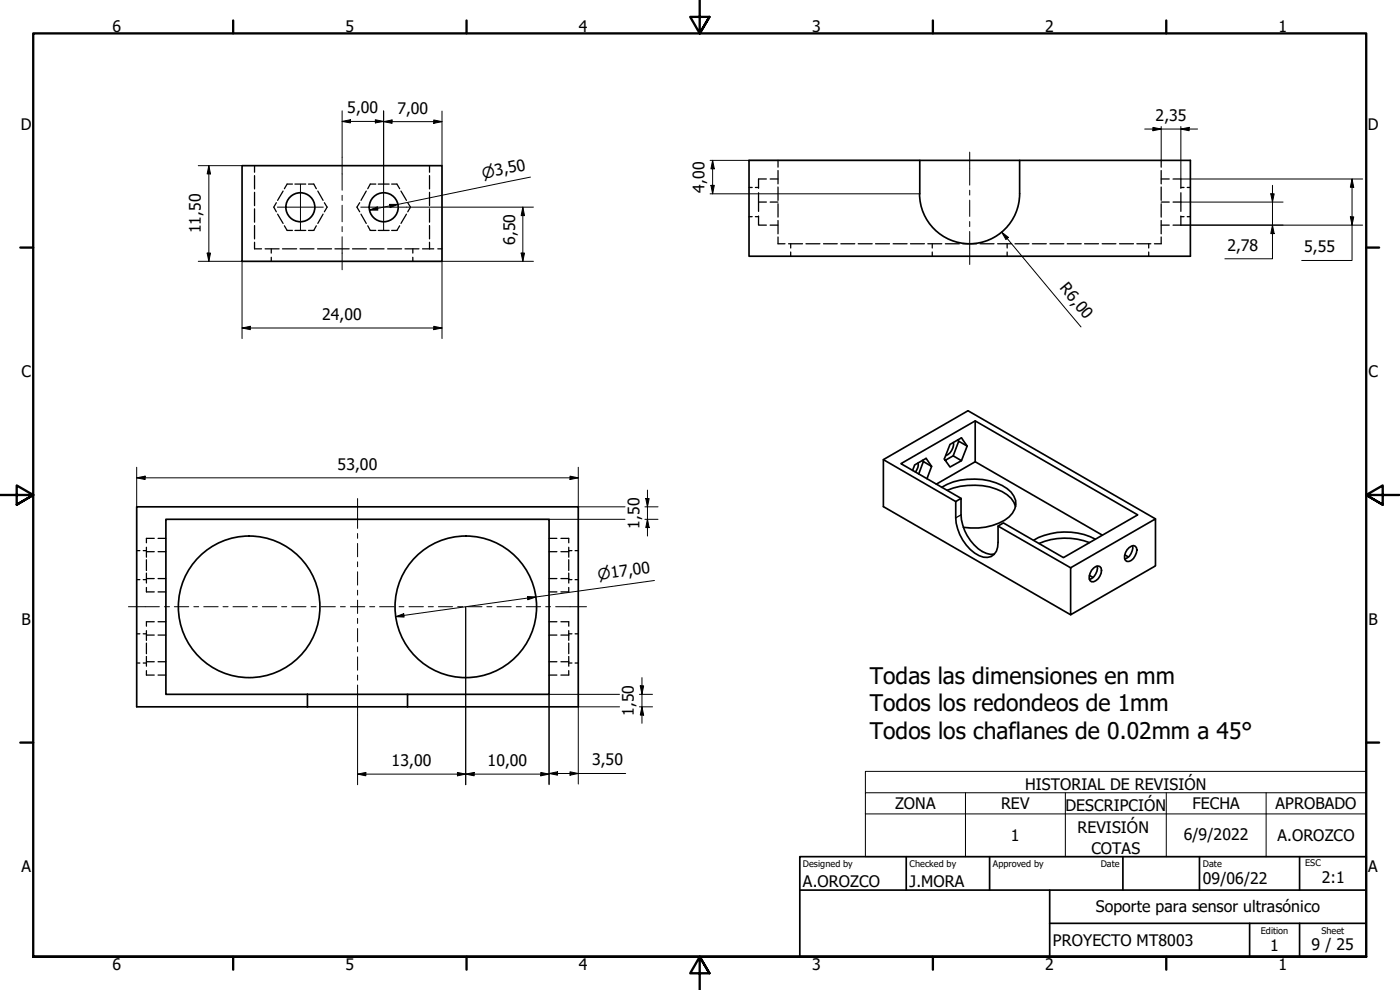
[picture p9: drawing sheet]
<svg xmlns="http://www.w3.org/2000/svg" width="420mm" height="297mm" viewBox="0 0 420 297" stroke-linecap="round" stroke-linejoin="round" font-family="sans-serif">
<defs><g id="words">
<g font-size="6.9">
<text x="261" y="205.2">Todas las dimensiones en mm</text>
<text x="261" y="213.4">Todos los redondeos de 1mm</text>
<text x="261" y="221.7">Todos los chaflanes de 0.02mm a 45°</text>
</g>
<g font-size="4.8">
<text x="33.7" y="9.6">6</text>
<text x="103.7" y="9.6">5</text>
<text x="173.7" y="9.6">4</text>
<text x="243.7" y="9.6">3</text>
<text x="313.7" y="9.6">2</text>
<text x="383.7" y="9.6">1</text>
<text x="104.2" y="34">5,00</text>
<text x="119.3" y="34.1">7,00</text>
<text x="6.2" y="38.9">D</text>
<text x="346.8" y="36.3">2,35</text>
<text x="410.5" y="38.9">D</text>
<text x="211.5" y="57.8" transform="rotate(-90 211.5 57.8)">4,00</text>
<text x="60.3" y="70" transform="rotate(-90 60.3 70)">11,50</text>
<text x="154.6" y="73.5" transform="rotate(-90 154.6 73.5)">6,50</text>
<text x="368.4" y="75.2">2,78</text>
<text x="391.4" y="75.7">5,55</text>
<text x="317.9" y="86.5" transform="rotate(50 317.9 86.5)">R6,00</text>
<text x="96.6" y="96.1">24,00</text>
<text x="6.4" y="113.1">C</text>
<text x="410.7" y="113.1">C</text>
<text x="101.3" y="141">53,00</text>
<text x="191.9" y="158.6" transform="rotate(-90 191.9 158.6)">1,50</text>
<text x="6.4" y="187.4">B</text>
<text x="410.7" y="187.4">B</text>
<text x="190.2" y="214.9" transform="rotate(-90 190.2 214.9)">1,50</text>
<text x="117.5" y="229.9">13,00</text>
<text x="146.3" y="229.9">10,00</text>
<text x="177.7" y="229.7">3,50</text>
<text x="307.7" y="237">HISTORIAL DE REVISIÓN</text>
<text x="268.6" y="242.8">ZONA</text>
<text x="300.4" y="242.8">REV</text>
<text x="319.7" y="243.4">DESCRIPCIÓN</text>
<text x="357.9" y="242.8">FECHA</text>
<text x="382.8" y="242.8">APROBADO</text>
<text x="323.4" y="249.8">REVISIÓN</text>
<text x="303.4" y="252.4">1</text>
<text x="327.5" y="256.2">COTAS</text>
<text x="355.3" y="252.1">6/9/2022</text>
<text x="383.4" y="252.4">A.OROZCO</text>
<text x="6.4" y="261.7">A</text>
<text x="410.7" y="261.7">A</text>
<text x="241" y="266">A.OROZCO</text>
<text x="273" y="266">J.MORA</text>
<text x="361" y="265.3">09/06/22</text>
<text x="396.7" y="264.8">2:1</text>
<text x="328.9" y="273.5">Soporte para sensor ultrasónico</text>
<text x="316" y="283.8">PROYECTO MT8003</text>
<text x="381.2" y="285.3">1</text>
<text x="393.6" y="285">9 / 25</text>
<text x="33.7" y="290.9">6</text>
<text x="103.7" y="290.9">5</text>
<text x="173.7" y="290.9">4</text>
<text x="243.7" y="290.9">3</text>
<text x="313.7" y="290.9">2</text>
<text x="383.7" y="290.9">1</text>
</g>
<g font-size="4.6">
<text x="145" y="53.6" transform="rotate(-12 145 53.6)">⌀3,50</text>
<text x="179.6" y="174" transform="rotate(-8 179.6 174)">⌀17,00</text>
</g>
<g font-size="2.7">
<text x="241" y="260.1">Designed by</text>
<text x="273" y="260.1">Checked by</text>
<text x="298" y="260.1">Approved by</text>
<text x="330.3" y="260">Date</text>
<text x="361" y="260">Date</text>
<text x="391.7" y="259.7">ESC</text>
<text x="378.4" y="280.1">Edition</text>
<text x="396.6" y="280.1">Sheet</text>
</g>
</g></defs>
<!-- layer: Hidden (ISO) -->
<g fill="none" stroke="#000" stroke-width=".38">
<path d="M76.4 49.7v2M76.4 52.7v4M76.4 57.7v4M85 57.3l-1.7 2.8M87.8 55.2h-1.6l-.9 1.4M88.5 55.2h3.3M92.6 55.2h1.6l.7 1.4M95.4 57.3l1.6 2.8M109.9 57.3l-1.6 2.8M112.8 55.2h-1.7l-.7 1.4M113.5 55.2h3.3M117.5 55.2h1.6l.9 1.4"/>
<path d="M120.3 57.3l1.7 2.8M128.9 49.7v2M128.9 52.7v4M128.9 57.7v4M224.8 56.2h.9M226.7 56.2h.9M227.6 57.8v5.6M230 53.7h-2.4v2.8M231.1 53.7h2.4M233.5 48.1v2.1M233.5 51.2v4M233.5 56.1v4"/>
<path d="M348.5 48.1v2.1M348.5 51.2v4M348.5 56.1v4M348.5 53.7h2.4M352 53.7h2.4v2.8M354.4 57.8v5.6M354.4 56.2h.9M356.3 56.2h1M76.4 72.7v2h2.1M76.4 62.7v4M76.4 67.7v4M79.6 74.7h4.2"/>
<path d="M81.4 74.7v1.2M81.4 77.2v1.2M82.9 60.8l-.7 1.4 .7 1.3M83.3 64.2l1.7 2.8M84.8 74.7h4.2M85.3 67.7l.9 1.4h1.6M88.5 69.1h3.3M90 74.7h4.2M94.9 67.7l-.7 1.4h-1.6M95.3 74.7h4.2M97 64.2l-1.6 2.8M97.3 60.8l.9 1.4-.9 1.3"/>
<path d="M100.5 74.7h4.3M105.8 74.7h4.2M107.9 60.8l-.8 1.4 .8 1.3M108.3 64.2l1.6 2.8M110.4 67.7l.7 1.4h1.7M111.1 74.7h4.2M113.5 69.1h3.3M116.3 74.7h4.2M120 67.7l-.9 1.4h-1.6M121.5 74.7h4.2M122 64.2l-1.7 2.8M122.4 60.8l.8 1.4-.8 1.3"/>
<path d="M123.9 74.7v1.2M123.9 77.2v1.2M126.8 74.7h3.4M128.9 62.7v4M128.9 67.7v4M128.9 72.7v2M131.4 74.7h1.3M224.8 65h.9M226.7 65h.9M227.6 64.8v2.7h2.4M227.6 60.6h2.4M231.1 60.6h2.4"/>
<path d="M231.1 67.5h2.4M233.5 71.1v2h2.1M233.5 61.1v4M233.5 66.2v4M236.7 73.1h4.2M237.3 73.1v1.3M237.3 75.6v1.3M241.9 73.1h4.2M247.1 73.1h4.2M252.3 73.1h4.2M257.6 73.1h4.1M262.8 73.1h4.2"/>
<path d="M268 73.1h4.2M273.2 73.1h4.2M278.4 73.1h4.2M279.8 73.1v1.3M279.8 75.6v1.3M283.7 73.1h4.2M288.9 73.1h4.2M294.1 73.1h4.2M299.4 73.1h4.2M302.3 73.1v1.3M302.3 75.6v1.3M304.6 73.1h4.2"/>
<path d="M309.8 73.1h4.2M315.1 73.1h4.2M320.3 73.1h4.2M325.5 73.1h4.2M330.8 73.1h4.1M336 73.1h4.2M341.2 73.1h4.2M344.7 73.1v1.3M344.7 75.6v1.3M348.5 71.1v2h-2M348.5 61.1v4M348.5 66.2v4"/>
<path d="M348.5 60.6h2.4M348.5 67.5h2.4M352 60.6h2.4M354.4 64.8v2.7h-2.4M354.4 65h.9M356.3 65h1M41 165.2h1M41 173.9h1M43 165.2h.9M43 173.9h.9M43.9 164.2v1.3h2.4M43.9 171.9v1.7h2.4"/>
<path d="M43.9 176.3v1.3h2.4M43.9 165.5v1.7M43.9 167.9v3.3M43.9 173.6v1.3M46.3 161.5h-2.4v1.4M47.4 177.6h2.4M47.4 161.5h2.4M47.4 165.5h2.4M47.4 173.6h2.4M164.8 177.6h2.3M164.8 161.5h2.3M164.8 165.5h2.3"/>
<path d="M164.8 173.6h2.3M168.3 161.5h2.4v1.4M168.3 165.5h2.4M168.3 173.6h2.4M170.7 176.3v1.3h-2.4M170.7 164.2v3M170.7 167.9v3.3M170.7 171.9v3M170.7 165.2h.9M170.7 173.9h.9M172.6 165.2h.9M172.6 173.9h.9"/>
<path d="M41 190.2h1M41 198.9h1M43 190.2h.9M43 198.9h.9M43.9 189.2v1.3h2.4M43.9 197v1.6h2.4M43.9 190.5v1.6M43.9 193v3.1M43.9 198.6v1.3M46.3 186.5h-2.4v1.4M47.4 186.5h2.4M47.4 190.5h2.4"/>
<path d="M47.4 198.6h2.4M164.8 186.5h2.3M164.8 190.5h2.3M164.8 198.6h2.3M168.3 186.5h2.4v1.4M168.3 190.5h2.4M168.3 198.6h2.4M170.7 189.2v2.9M170.7 193v3.1M170.7 197v2.9M170.7 190.2h.9M170.7 198.9h.9"/>
<path d="M172.6 190.2h.9M172.6 198.9h.9M43.9 201.2v1.4h2.4M47.4 202.6h2.4M164.8 202.6h2.3M170.7 201.2v1.4h-2.4"/>
</g>
<!-- layer: Visible (ISO) -->
<g fill="none" stroke="#000" stroke-width=".51">
<path d="M72.6 49.7h60.1v28.7h-60.1zM276 48.1v10.1M306 48.1h51.3v28.8h-132.5v-28.8h81.2v10.1a15 15 0 0 1-15 14.9 15 15 0 0 1-15-15M265.1 137.9l21.7 12.6M275.5 138.9a3.5 3.5 0 0 1-.7 2.8M276.9 138.1l.2 .4M279.6 139.9l-1.7-2.4-3.4 2-.6 1.6M286.1 136.8l1.6-4.4 2.6 1.4-1.8 4.4M286.1 132.8a3.9 3.9 0 0 1-2.3 3.9M287.5 132l.2 .4M290.3 133.8l-1.8-2.4-3.4 1.9-1.7 4.4 1.7 2.4 3.4-1.9-2.4-1.4-2.4 1.3M292.7 138.5v-12.2l48.7 28.2-22.2 12.8-18.1-10.4-1.6 .9v4.9a3.9 3.9 0 0 1-3.1 4.5 9.4 9.4 0 0 1-7.5-5.2 16.9 16.9 0 0 1-2.1-11.5l1.6-1a16.7 16.7 0 0 0 2.9 12.7 9.8 9.8 0 0 0 6 4.2l1.1-.2"/>
<path d="M292.7 126.3l-22.3 12.8 18 10.4M41 152.1h132.5v60h-132.5zM275.7 142.2l1.4-3.7 2.5 1.4-1.4 3.7M281 145.3l11.7-6.8 38.1 22.1M282.6 146.2a19.5 19.5 0 0 1 19.7 .4 5.1 5.1 0 0 1 .5 8.5 17.7 17.7 0 0 1-13.7 3.1M284.2 147.1a20.1 20.1 0 0 1 18.1 1.3l1.2 1.1 .8 1.2 .5 1.3M299.5 157.8l21.8 12.6M346.8 155.7l-56.3-32.5-25.4 14.7v14.1l56.2 32.5M321.3 170.4l25.5-14.7v14.1l-25.5 14.7zM327 162.8a20.3 20.3 0 0 0-15.2 .3M327 172.6l1 .7M328.2 170.4a1.34 1.34 0 0 1 2.3 0 3.4 3.4 0 0 1-2.9 4.1 1.77 1.77 0 0 1-.4-2.5z"/>
<path d="M328.7 161.8a19.7 19.7 0 0 0-18.5 .3M329.2 169.8a3.7 3.7 0 0 1-2.2 4M337.6 166.5l1 .6M338.8 164.3l1.4-.6 .5 .2a2.2 2.2 0 0 1 0 2.8 2.48 2.48 0 0 1-2.5 1.8 1.82 1.82 0 0 1-.4-2.7zM339.9 163.8a3.8 3.8 0 0 1-2.3 4M92.3 208.3h-42.5v-52.5h115v52.5h-42.5v3.8M92.3 208.3h30M92.3 208.3v3.8"/>
<circle cx="90.1" cy="62.2" r="4.4"/>
<circle cx="115.2" cy="62.2" r="4.4"/>
<circle cx="74.8" cy="182.1" r="21.2"/>
<circle cx="139.8" cy="182.1" r="21.2"/>
</g>
<!-- layer: Visible Narrow (ISO) -->
<path d="M288.4 154.5l-1.6 .9" fill="none" stroke="#000" stroke-width=".38"/>
<!-- layer: Border (ISO) -->
<g fill="none" stroke="#000" stroke-width=".7">
<path d="M70 6.1v3.9M140 6.1v3.9M210 0v10l-2.9-4.9h5.8l-2.9 4.9 2.9-4.9M280 6.1v3.9M350 6.1v3.9M6.1 74.3h3.9M410 74.3h3.9M0 148.5h10l-5-2.8v5.7l5-2.9-5 2.9M420 148.5h-10l5-2.8v5.7l-5-2.9 5 2.9M6.1 222.8h3.9M410 222.8h3.9M10 287.1v-277.1h400v277.1h-400h400"/>
<path d="M70 287.1v3.8M140 287.1v3.8M212.9 292l-2.9-4.9 2.9 4.9h-5.8l2.9-4.9v9.9M280 287.1v3.8M350 287.1v3.8"/>
</g>
<!-- layer: Title (ISO) -->
<path d="M240 257h170v30.1h-170zM272 257v10.1M297 257v10.1M337 257v10.1M360 257v10.1M390 257v10.1M240 267.1h170M315 277h95M315 267.1v20M375 277v10.1M390 277v10.1" fill="none" stroke="#000" stroke-width=".51"/>
<!-- layer: Dimension (ISO) -->
<g fill="none" stroke="#000" stroke-width=".3">
<path d="M102.7 36.4l2.5-.5v1zM102.7 36.4l30 .1M102.7 33.3v13.9M112.6 35.9l2.5 .5-2.5 .5zM115.1 36.5l2.6-.5v1zM115.1 33.3v22M130.2 36l2.5 .5-2.5 .5zM132.7 33.3v16.4M343.5 38.7h15.9M346 38.2l2.5 .5-2.5 .5zM348.5 38v10.1M354.4 38.7l2.5-.5v1z"/>
<path d="M354.4 38v15.7h54.5M59.5 49.7h13.1M62.7 49.7l.5 2.5h-1zM62.7 49.7v28.7M159.2 53.1l-48.3 9.9M213.1 58.2h62.9M213.1 48.1h62.9M213.4 55.6h1l-.5 2.6zM213.9 48.1l.5 2.6h-1zM213.9 48.1v10.1M381.4 58.2h1l-.5 2.4zM381.9 55.6v22h-14.3"/>
<path d="M405.8 53.7l.5 2.5h-1zM405.8 53.7v24.5h-15.1M59.5 78.4h13.1v23.2M62.2 75.9h1l-.5 2.5zM110.9 63l2.3-.9 .2 .9zM116.9 61.3h2.5l-2.3 1zM122 62.2h38.1M156.4 75.9h1l-.5 2.5zM156.9 62.2l.5 2.5h-1zM156.9 62.2v16.2M160.1 78.4h-27.4v23.2M300.6 69.6l2 1.6-.7 .7z"/>
<path d="M300.6 69.6l23.8 28.5M354.4 67.5h54.5M354.4 60.6h30.7M381.9 67.5l.5 2.6h-1zM405.3 65.1h1l-.5 2.4zM72.6 98.4l2.5-.5v1zM72.6 98.4h60.1M130.2 97.9l2.5 .5-2.5 .5zM41 143.4l2.6-.5v1zM41 143.4h132.5M41 140.2v11.9M164.8 155.8h22.8"/>
<path d="M171.1 142.9l2.4 .5-2.4 .5zM173.5 140.2v11.9h14.1M193.5 152.1h4M193.5 155.8h4M193.8 149.6h1l-.5 2.5zM194.3 155.8l.5 2.5h-1zM194.3 147.1v13.7M158.3 179l2.5 .1-2.4 .8zM196.4 174.2l-77.7 10.8M118.7 185l2.5-.9 .1 1.1zM139.8 182.2v53.2M107.3 214.6v20.8"/>
<path d="M185.9 212.1h-12.4v23.2M185.9 208.3h-21.1v27.1M191.9 212.1h3.9M191.9 208.3h3.9M192.2 205.8h1l-.5 2.5zM192.7 212.1l.5 2.5h-1zM192.7 203.3v13.7M107.3 232.3l2.5-.5v1zM107.3 232.3h57.5M137.3 231.8l2.5 .5-2.5 .5zM139.8 232.3l2.5-.5v1zM162.3 231.8l2.5 .5-2.5 .5z"/>
<path d="M164.8 232.1l2.5-.5v1zM164.8 232.1h23M171.1 231.6l2.4 .5-2.4 .5z"/>
</g>
<g fill="#000">
<path d="M102.7 36.4l2.5-.5v1z" fill-rule="evenodd"/>
<path d="M112.6 35.9l2.5 .5-2.5 .5z" fill-rule="evenodd"/>
<path d="M115.1 36.5l2.6-.5v1z" fill-rule="evenodd"/>
<path d="M130.2 36l2.5 .5-2.5 .5z" fill-rule="evenodd"/>
<path d="M346 38.2l2.5 .5-2.5 .5z" fill-rule="evenodd"/>
<path d="M354.4 38.7l2.5-.5v1z" fill-rule="evenodd"/>
<path d="M62.7 49.7l.5 2.5h-1z" fill-rule="evenodd"/>
<path d="M213.4 55.6h1l-.5 2.6z" fill-rule="evenodd"/>
<path d="M213.9 48.1l.5 2.6h-1z" fill-rule="evenodd"/>
<path d="M381.4 58.2h1l-.5 2.4z" fill-rule="evenodd"/>
<path d="M405.8 53.7l.5 2.5h-1z" fill-rule="evenodd"/>
<path d="M62.2 75.9h1l-.5 2.5z" fill-rule="evenodd"/>
<path d="M110.9 63l2.3-.9 .2 .9z" fill-rule="evenodd"/>
<path d="M116.9 61.3h2.5l-2.3 1z" fill-rule="evenodd"/>
<path d="M156.4 75.9h1l-.5 2.5z" fill-rule="evenodd"/>
<path d="M156.9 62.2l.5 2.5h-1z" fill-rule="evenodd"/>
<path d="M300.6 69.6l2 1.6-.7 .7z" fill-rule="evenodd"/>
<path d="M381.9 67.5l.5 2.6h-1z" fill-rule="evenodd"/>
<path d="M405.3 65.1h1l-.5 2.4z" fill-rule="evenodd"/>
<path d="M72.6 98.4l2.5-.5v1z" fill-rule="evenodd"/>
<path d="M130.2 97.9l2.5 .5-2.5 .5z" fill-rule="evenodd"/>
<path d="M41 143.4l2.6-.5v1z" fill-rule="evenodd"/>
<path d="M171.1 142.9l2.4 .5-2.4 .5z" fill-rule="evenodd"/>
<path d="M193.8 149.6h1l-.5 2.5z" fill-rule="evenodd"/>
<path d="M194.3 155.8l.5 2.5h-1z" fill-rule="evenodd"/>
<path d="M158.3 179l2.5 .1-2.4 .8z" fill-rule="evenodd"/>
<path d="M118.7 185l2.5-.9 .1 1.1z" fill-rule="evenodd"/>
<path d="M192.2 205.8h1l-.5 2.5z" fill-rule="evenodd"/>
<path d="M192.7 212.1l.5 2.5h-1z" fill-rule="evenodd"/>
<path d="M107.3 232.3l2.5-.5v1z" fill-rule="evenodd"/>
<path d="M137.3 231.8l2.5 .5-2.5 .5z" fill-rule="evenodd"/>
<path d="M139.8 232.3l2.5-.5v1z" fill-rule="evenodd"/>
<path d="M162.3 231.8l2.5 .5-2.5 .5z" fill-rule="evenodd"/>
<path d="M164.8 232.1l2.5-.5v1z" fill-rule="evenodd"/>
<path d="M171.1 231.6l2.4 .5-2.4 .5z" fill-rule="evenodd"/>
</g>
<!-- layer: Centerline (ISO) -->
<g fill="none" stroke="#000" stroke-width=".3">
<path d="M102.7 47.2v9.9M102.7 58.6v1.5M291 45.6v9.9M291 57.1v1.4M102.7 61.6v4.9M102.7 68v1.5M102.7 71v9.9M291 60.1v4.8M291 66.5v1.5M291 69.5v9.9M107.3 149.6v8.9M107.3 160.1v1.4"/>
<path d="M107.3 163.1v4M107.3 168.6v1.4M107.3 171.6v4M107.3 177.1v1.4M38.5 182h9.3M49.3 182h1.6M52.3 182h4.3M58.2 182h1.4M61.2 182h4.3M66.9 182h1.6M69.9 182h4.3M75.8 182h1.4"/>
<path d="M78.7 182h4.4M84.5 182h1.5M87.6 182h4.2M93.3 182h1.6M96.3 182h4.3M102.2 182h1.4M105.2 182h4.3M107.3 180.1v4M107.3 185.5v1.6M107.3 188.6v4M107.3 194v1.6M107.3 197.1v4"/>
<path d="M110.9 182h1.6M113.9 182h4.3M119.8 182h1.4M122.7 182h4.4M128.5 182h1.5M131.6 182h4.2M137.4 182h1.5M140.3 182h4.4M146.1 182h1.5M149.2 182h4.2M154.9 182h1.6M157.9 182h4.3"/>
<path d="M163.8 182h1.4M166.8 182h9.2M107.3 202.6v1.5M107.3 205.5v9.1"/>
</g>
<!-- layer: Center Mark (ISO) -->
<path d="M90.2 55.3v13.8M115.1 55.3v13.8M83.2 62.2h13.8M108.3 62.2h13.7" fill="none" stroke="#000" stroke-width=".3"/>
<!-- layer: Symbol (ISO) -->
<path d="M259.7 237.9v-6.5h150.3v6.5M289.8 237.9v19.1M319.7 237.9v19.1M350 237.9v19.1M380 237.9v19.1M410 237.9h-150.3v6.3M410 237.9v19.1h-150.3v-12.8M259.7 244.2h150.3" fill="none" stroke="#000" stroke-width=".3"/>
<use href="#words"/>
</svg>
